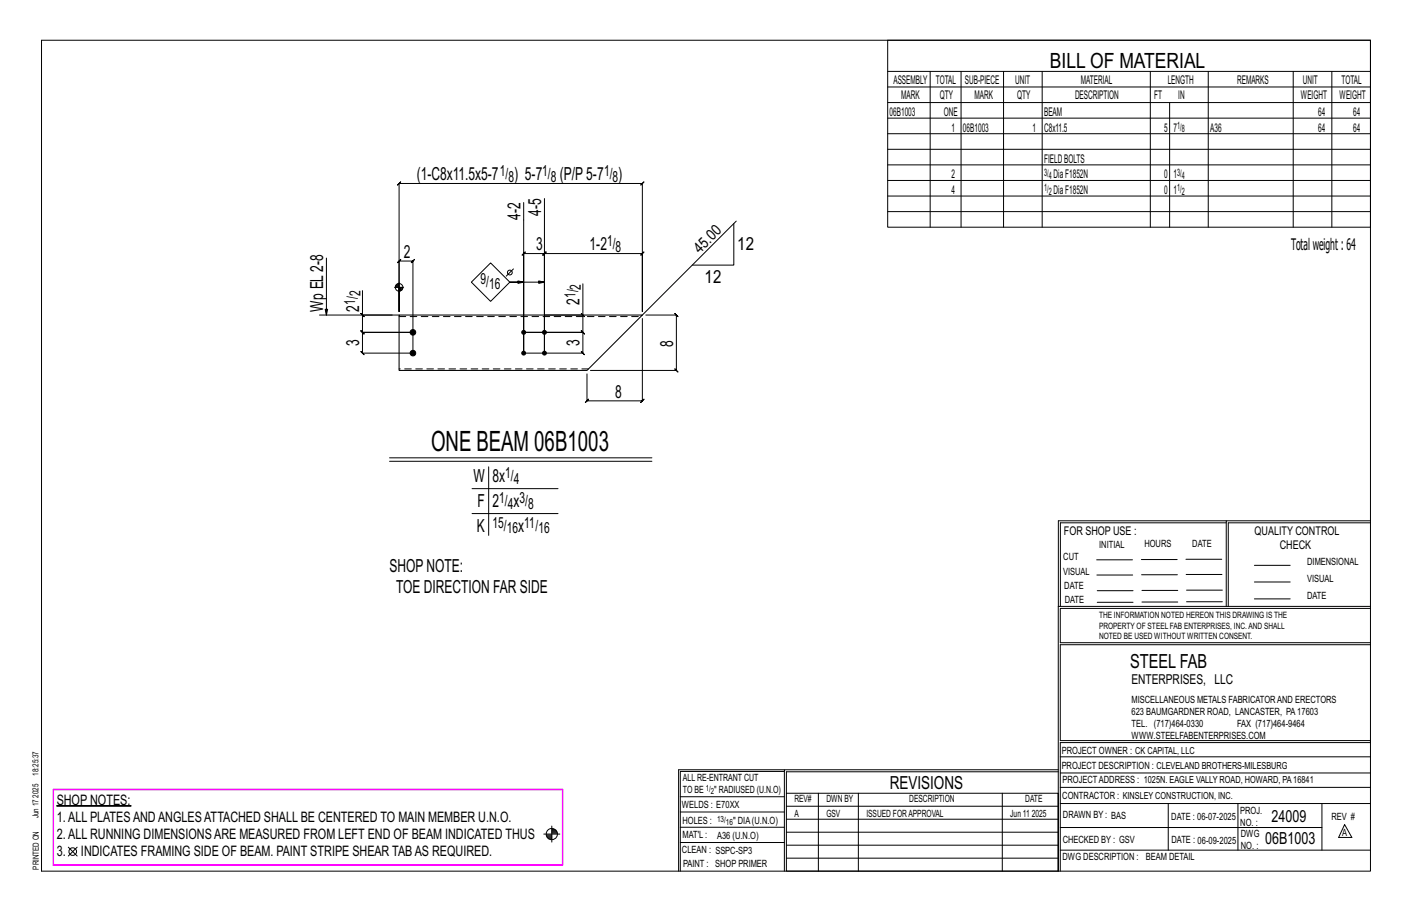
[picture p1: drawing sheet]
<svg xmlns="http://www.w3.org/2000/svg" width="432mm" height="279mm" viewBox="0 0 432 279" stroke-linecap="round" stroke-linejoin="round" font-family="sans-serif">
<defs><g id="words">
<text font-size="8.6" x="131.8" y="138">ONE BEAM 06B1003</text>
<text font-size="6.4" x="321.1" y="20.7">BILL OF MATERIAL</text>
<text font-size="5.9" x="345.6" y="204.1">STEEL FAB</text>
<g font-size="5.5">
<text x="127.4" y="55.1">(1-C8x11.5x5-7</text>
<text x="157.2" y="55.1">) 5-7</text>
<text x="171.2" y="55.1">(P/P5-7</text>
<text x="189.1" y="55.1">)</text>
<text x="159.2" y="67.2" transform="rotate(-90 159.2 67.2)">4-2</text>
<text x="165.5" y="66" transform="rotate(-90 165.5 66)">4-5</text>
<text x="164" y="76.5">3</text>
<text x="180.3" y="76.5">1-2</text>
<text x="225.5" y="76.5">12</text>
<text x="123.5" y="78.8">2</text>
<text x="215.5" y="86.6">12</text>
<text x="98.8" y="95.2" transform="rotate(-90 98.8 95.2)">Wp EL2-8</text>
<text x="109.9" y="95.2" transform="rotate(-90 109.9 95.2)">2</text>
<text x="177.3" y="93.2" transform="rotate(-90 177.3 93.2)">2</text>
<text x="109.9" y="105.8" transform="rotate(-90 109.9 105.8)">3</text>
<text x="177.3" y="105.8" transform="rotate(-90 177.3 105.8)">3</text>
<text x="205.9" y="106.1" transform="rotate(-90 205.9 106.1)">8</text>
<text x="188.1" y="121.5">8</text>
<text x="144.8" y="147.4">W</text>
<text x="150.6" y="147.4">8x</text>
<text x="146" y="155">F</text>
<text x="150.6" y="155">2</text>
<text x="157" y="155">x</text>
<text x="145.8" y="162.7">K</text>
<text x="158.5" y="162.7">x</text>
<text x="119.1" y="174.8">SHOPNOTE:</text>
<text x="121.1" y="181.3">TOE DIRECTION FAR SIDE</text>
<text x="272.2" y="241.1">REVISIONS</text>
</g>
<g font-size="5.1">
<text x="388.9" y="251.3">24009</text>
<text x="386.9" y="258.1">06B1003</text>
</g>
<text font-size="4.9" x="394.8" y="76.4">Totalweight : 64</text>
<g font-size="4.7">
<text x="152.8" y="53.9">1/</text>
<text x="165.8" y="53.9">1/</text>
<text x="184.7" y="53.9">1/</text>
<text x="155.5" y="55.5">8</text>
<text x="168.4" y="55.5">8</text>
<text x="187.3" y="55.5">8</text>
<text x="185.6" y="75.3">1/</text>
<text x="188.2" y="76.9">8</text>
<text x="214" y="77.6" transform="rotate(-45 214 77.6)">45.0</text>
<text x="147" y="86.8">9/</text>
<text x="149.6" y="88.4">16</text>
<text x="177.7" y="88.5" transform="rotate(-90 177.7 88.5)">2</text>
<text x="108.6" y="93.2" transform="rotate(-90 108.6 93.2)">1/</text>
<text x="110.3" y="90.6" transform="rotate(-90 110.3 90.6)">2</text>
<text x="176" y="91.1" transform="rotate(-90 176 91.1)">1/</text>
<text x="154.5" y="146.2">1/</text>
<text x="157.1" y="147.8">4</text>
<text x="152.7" y="153.8">1/</text>
<text x="155.3" y="155.5">4</text>
<text x="158.9" y="153.8">3/</text>
<text x="161.5" y="155.5">8</text>
<text x="150.6" y="161.4">15/</text>
<text x="160.3" y="161.4">11/</text>
<text x="155" y="163.1">16</text>
<text x="164.7" y="163.1">16</text>
</g>
<g font-size="4.4">
<text x="17.3" y="251.3">1.ALL PLATESANDANGLESATTACHED SHALL BE CENTERED TO MAIN MEMBER U.N.O.</text>
<text x="17.3" y="246">SHOP NOTES:</text>
<text x="17.3" y="256.5">2.ALL RUNNING DIMENSIONSARE MEASURED FROM LEFT END OF BEAM INDICATED THUS</text>
<text x="17.3" y="261.7">3.</text>
<text x="24.8" y="261.7">INDICATES FRAMING SIDE OF BEAM. PAINT STRIPE SHEAR TABAS REQUIRED.</text>
</g>
<text font-size="4.2" x="346" y="209.1">ENTERPRISES, LLC</text>
<g font-size="3.7">
<text x="273.2" y="25.6">ASSEMBLY</text>
<text x="286.2" y="25.6">TOTAL</text>
<text x="295.1" y="25.6">SUB-PIECE</text>
<text x="310.4" y="25.6">UNIT</text>
<text x="330.5" y="25.6">MATERIAL</text>
<text x="357.1" y="25.6">LENGTH</text>
<text x="378.3" y="25.6">REMARKS</text>
<text x="398.4" y="25.6">UNIT</text>
<text x="410.2" y="25.6">TOTAL</text>
<text x="272.1" y="35.5">06B1003</text>
<text x="275.6" y="30.4">MARK</text>
<text x="287.4" y="30.4">QTY</text>
<text x="288.6" y="35.5">ONE</text>
<text x="298" y="30.4">MARK</text>
<text x="311" y="30.4">QTY</text>
<text x="319.3" y="35.5">BEAM</text>
<text x="328.7" y="30.4">DESCRIPTION</text>
<text x="353" y="30.4">FT</text>
<text x="360.3" y="30.4">IN</text>
<text x="397.8" y="30.4">WEIGHT</text>
<text x="403.2" y="35.5">64</text>
<text x="409.6" y="30.4">WEIGHT</text>
<text x="413.8" y="35.5">64</text>
<text x="290.9" y="40.2">1</text>
<text x="294.5" y="40.2">06B1003</text>
<text x="315.8" y="40.2">1</text>
<text x="319.3" y="40.2">C8x11.5</text>
<text x="356" y="40.2">5</text>
<text x="358.9" y="40.2">7</text>
<text x="370.1" y="40.2">A36</text>
<text x="403.2" y="40.2">64</text>
<text x="413.8" y="40.2">64</text>
<text x="319.3" y="49.7">FIELDBOLTS</text>
<text x="290.9" y="54.5">2</text>
<text x="290.9" y="59.3">4</text>
<text x="322.2" y="54.5">DiaF1852N</text>
<text x="322.2" y="59.3">DiaF1852N</text>
<text x="356" y="54.5">0</text>
<text x="356" y="59.3">0</text>
<text x="358.9" y="54.5">1</text>
<text x="358.9" y="59.3">1</text>
<text x="325.3" y="163.4">FOR SHOP USE :</text>
<text x="383.7" y="163.4">QUALITY CONTROL</text>
<text x="391.4" y="167.8">CHECK</text>
</g>
<g font-size="3.1">
<text x="360" y="39.4">1/</text>
<text x="361.4" y="40.5">8</text>
<text x="319.3" y="53.7">3/</text>
<text x="360" y="53.7">3/</text>
<text x="319.3" y="58.4">1/</text>
<text x="320.7" y="54.8">4</text>
<text x="320.7" y="59.5">2</text>
<text x="360" y="58.4">1/</text>
<text x="361.4" y="54.8">4</text>
<text x="361.4" y="59.5">2</text>
<text x="336.2" y="167.4">INITIAL</text>
<text x="350" y="167.1">HOURS</text>
<text x="364.6" y="167.2">DATE</text>
<text x="325.2" y="171.3">CUT</text>
<text x="399.8" y="172.8">DIMENSIONAL</text>
<text x="325.1" y="175.8">VISUAL</text>
<text x="399.8" y="177.9">VISUAL</text>
<text x="325.5" y="180">DATE</text>
<text x="325.7" y="184.4">DATE</text>
<text x="399.8" y="183.1">DATE</text>
<text x="346" y="215">MISCELLANEOUS METALS FABRICATORAND ERECTORS</text>
<text x="346" y="218.6">623 BAUMGARDNER ROAD, LANCASTER, PA17603</text>
<text x="346" y="225.8">WWW.STEELFABENTERPRISES.COM</text>
<text x="346" y="222.2">TEL. (717)464-0330</text>
<text x="378.3" y="222.2">FAX (717)464-9464</text>
<text x="324.7" y="230.5">PROJECT OWNER : CK CAPITAL, LLC</text>
<text x="208.8" y="238.8">ALL RE-ENTRANT CUT</text>
<text x="324.7" y="235.1">PROJECT DESCRIPTION : CLEVELAND BROTHERS-MILESBURG</text>
<text x="324.9" y="239.5">PROJECTADDRESS : 1025N. EAGLE VALLY ROAD, HOWARD, PA16841</text>
<text x="208.8" y="242.5">TO BE</text>
<text x="218.4" y="242.5">&quot; RADIUSED (U.N.O)</text>
<text x="242.9" y="245.3">REV#</text>
<text x="252.7" y="245.3">DWN BY</text>
<text x="278.1" y="245.3">DESCRIPTION</text>
<text x="313.5" y="245.3">DATE</text>
<text x="324.9" y="244.2">CONTRACTOR : KINSLEY CONSTRUCTION, INC.</text>
<text x="208.5" y="247">WELDS : E70XX</text>
<text x="208.7" y="251.7">HOLES :</text>
<text x="224.2" y="251.8">&quot; DIA(U.N.O)</text>
<text x="242.9" y="249.9">A</text>
<text x="252.7" y="249.9">GSV</text>
<text x="264.9" y="249.9">ISSUED FORAPPROVAL</text>
<text x="309" y="249.9">Jun 11</text>
<text x="315.5" y="249.9">2025</text>
<text x="325.1" y="250">DRAWN BY : BAS</text>
<text x="358.2" y="250.5">DATE : 06-07-2025</text>
<text x="379.3" y="248.9">PROJ.</text>
<text x="407.2" y="250.5">REV #</text>
<text x="208.7" y="256.3">MAT'L :</text>
<text x="219.3" y="256.4">A36 (U.N.O)</text>
<text x="325" y="257.6">CHECKED BY : GSV</text>
<text x="358.3" y="257.7">DATE : 06-09-2025</text>
<text x="379.3" y="252.5">NO. :</text>
<text x="379.5" y="255.9">DWG</text>
<text x="410.5" y="255.5">A</text>
<text x="208.6" y="260.7">CLEAN : SSPC-SP3</text>
<text x="324.9" y="262.9">DWG DESCRIPTION :</text>
<text x="350.4" y="263">BEAM DETAIL</text>
<text x="379.5" y="259.5">NO. :</text>
<text x="208.9" y="265">PAINT : SHOP PRIMER</text>
</g>
<g font-size="2.7">
<text x="336.1" y="189">THE INFORMATION NOTED HEREON THIS DRAWING IS THE</text>
<text x="336.1" y="195.4">NOTED BE USED WITHOUT WRITTEN CONSENT.</text>
<text x="336.1" y="192.2">PROPERTY OF STEEL FAB ENTERPRISES, INC.AND SHALL</text>
</g>
<g font-size="2.6">
<text x="215.9" y="241.8">1/</text>
<text x="217.4" y="242.7">2</text>
<text x="219.3" y="251.1">13/</text>
<text x="222" y="252.1">16</text>
</g>
<g font-size="2.5">
<text x="11.7" y="237.1" transform="rotate(-90 11.7 237.1)">18:25:37</text>
<text x="11.8" y="243.8" transform="rotate(-90 11.8 243.8)">2025</text>
<text x="11.8" y="250.1" transform="rotate(-90 11.8 250.1)">Jun 17</text>
<text x="11.9" y="265.8" transform="rotate(-90 11.9 265.8)">PRINTED ON</text>
</g>
</g></defs>
<g fill="#000" stroke="#000" stroke-width=".31">
<path d="M17.3 246.3h22.8v.1h-22.8z"/>
<circle cx="126.3" cy="101.6" r=".86"/>
<circle cx="126.3" cy="107.9" r=".86"/>
<circle cx="160.1" cy="101.6" r=".6"/>
<circle cx="160.1" cy="107.9" r=".6"/>
<circle cx="166.5" cy="101.6" r=".6"/>
<circle cx="166.5" cy="107.9" r=".6"/>
</g>
<g fill="none" stroke="#000" stroke-width=".31">
<path d="M12.7 12.3h406.4v254h-406.4zM271.5 12.3h147.6v57.2h-147.6zM271.5 21.8h147.6M271.5 26.6h147.6M271.5 31.4h147.6M271.5 36.1h147.6M284.5 21.8v47.7M293.9 21.8v47.7M306.9 21.8v47.7M318.7 21.8v47.7M351.8 21.8v47.7M357.7 31.4v38.1"/>
<path d="M369.5 21.8v47.7M395.5 21.8v47.7M407.3 21.8v47.7M271.5 40.9h147.6M271.5 45.6h147.6M271.5 50.4h147.6M271.5 55.2h147.6M271.5 59.9h147.6M99.8 78.9v17.4l-.4-1.7h.8l-.4 1.7M166.5 60.7v47.2v-30.4l.5-.5-1 1 .5-.5h-6.4l.5-.5-1 1 .5-.5v30.4v-46M224.4 68.3v12.7h-12.7M225.2 67.6l-28.8 28.7"/>
<path d="M271.5 64.7h147.6M97.7 96.3h24.3M110.3 95.8l1 1zM110.8 88.8v7.5h9.1M120.6 87.8h2.8M121 87.4v.4M121.2 87v.8M121.4 86.9v.9M121.6 86.8v1M121.8 86.7v1.1M122 95.2v-15.4l-.5 .5 1-1-.5 .5h4.3l-.5 .5 1-1-.5 .5v28.1h-15.5l.5 .5-1-1 .5 .5v-6.3l.5 .5-1-1 .5 .5h15.5h-15.5l.5 .5-1-1 .5 .5v-5.3M122 87.8v7.4v-39.1l-.5 .5 1-1-.5 .5h74.4l-.5 .5 1-1-.5 .5v39.1v-17.7l.5-.5-1 1 .5-.5h-29.9l.5-.5-1 1 .5-.5v30.4"/>
<path d="M122 86.4v2.8M122.3 87.8v1.2M122.5 87.8v1.1M122.7 87.8v1M122.9 87.8v.8M123.1 87.8v.5M144.1 86.3l5.9-5.9 5.9 5.9-5.9 5.8zM157 82.2l-2.2 2.2M160.1 86.3l-1.7-.4v.7l1.7-.3h-4.2h10.6l-1.8 .3v-.7l1.8 .4M177.7 95.8l1 1zM178.2 96.3v5.3l-.5-.5 1 1-.5-.5h-18.1h18.1l-.5-.5 1 1-.5-.5v6.3l-.5-.5 1 1-.5-.5h-18.1M178.2 86.8v9.5h-11.7"/>
<path d="M196.4 97.4v25.1l.5-.5-1 1 .5-.5h-16.9l.5-.5-1 1 .5-.5v-8.2M197.5 96.3h9.3l-.5-.5 1 1-.5-.5v16.9l-.5-.5 1 1-.5-.5h-26.2M119.1 140h80.3M119.1 141h80.3M144.4 149.4h26.2M144.4 157h26.2M149.4 142.7v21M375 159.8h-50.7v25.6M375 159.2h-51.3l-.1 107.1M419.1 159.2h-44.1v26.2M419.1 159.8h-43.5v25.6M335.4 171.1h10.9"/>
<path d="M335.4 175.8h11M349 171h11M349.1 175.7h11M362.7 171h10.9M362.7 175.6h11M383.6 172.8h11M383.6 177.9h11M323.7 185.4h95.4M335.5 184.1h11M335.5 180.6h11M349.2 184h11M349.2 180.5h11"/>
<path d="M362.9 180.4h10.9M362.9 184h10.9M383.6 183.1h11M419.1 186h-94.9v10.5h94.9M419.1 197.1h-94.9v29.3h94.9v.6h-94.9v39.3M239.9 235.8h-31.9v30.5M239.9 235.3h-32.4v31M323.6 235.3h-83.7v31M323.6 235.9h-83.1v6.6M324.2 236.3h94.9M324.2 231.4h94.9M20.9 259l2.7 2.7"/>
<path d="M23.6 259l-2.7 2.7M166.3 255h4.9M167.1 255.3h1.6M167.1 255.5h1.6M167.2 255.8h1.5M167.5 256.1h1.2M167.8 256.4h.9M168.7 252.5v4.9M168.7 254.4h1.7M168.7 253.5h1M168.7 254.1h1.5M168.7 254.7h1.7"/>
<path d="M168.7 253.8h1.3M208 252.9h31.9M208 257.5h31.9M208 243.6h31.9M208 248.2h31.9M240.5 242.5h83.1v23.8h-83.1zM240.5 258.4h83.1M240.5 254.4h83.1M240.5 250.4h83.1M240.5 246.5h83.1M250.3 242.5v23.8M262.5 242.5v23.8"/>
<path d="M306.5 242.5v23.8M324.2 253h80.1M324.2 245.6h94.9M324.2 259.9h94.9M324.2 240.7h94.9M357.3 245.6v14.3M378.6 245.6v14.3M404.3 245.6v14.3M411.2 252.1l2.2 3.9h-4zM240.5 262.3h83.1"/>
<circle cx="122" cy="87.8" r="1.16"/>
<circle cx="155.9" cy="83.3" r=".74"/>
<circle cx="168.7" cy="255" r="1.71"/>
<circle cx="22.2" cy="260.3" r="1.17"/>
</g>
<path d="M16.3 241.3h155.8v23.1h-155.8z" fill="none" stroke="#f0f" stroke-width=".5"/>
<path d="M122 96.3h74.4l-16.9 16.9h-57.5z" fill="none" stroke="#000" stroke-width=".32"/>
<path d="M122 96.8h74M180 112.8h-58" fill="none" stroke="#000" stroke-width=".31" stroke-dasharray="2 1.4"/>
<use href="#words"/>
</svg>
